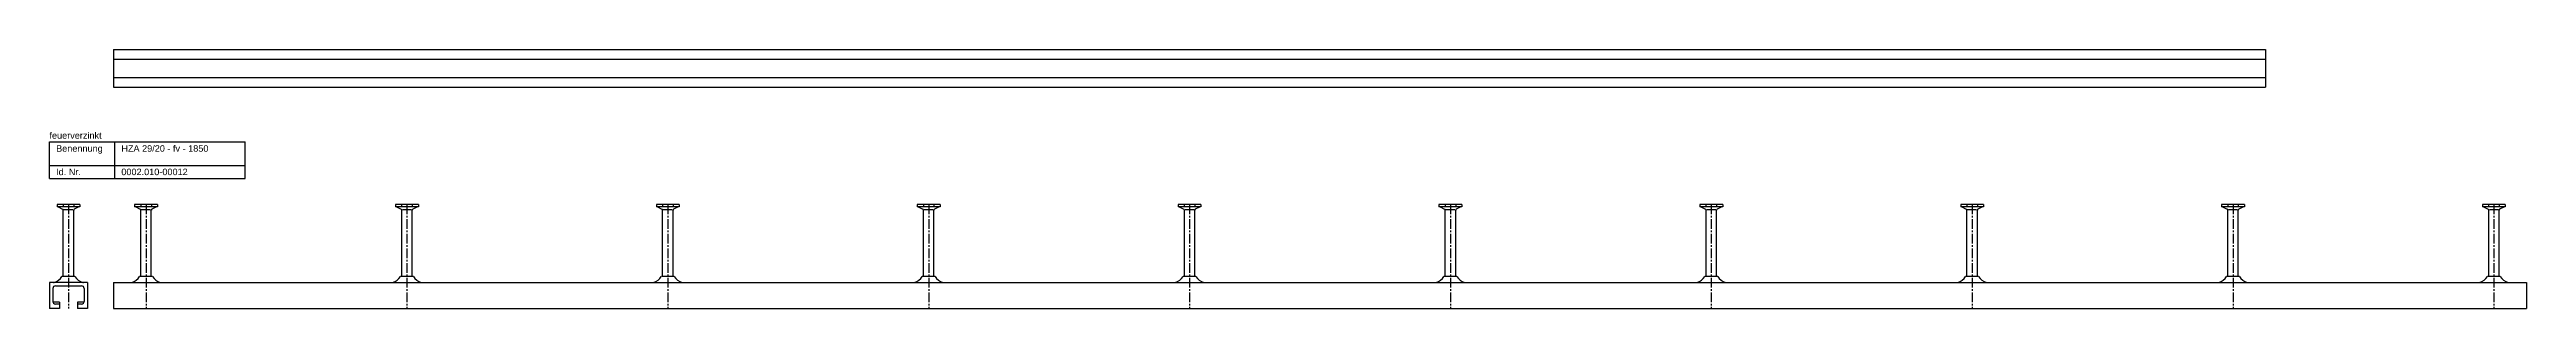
# Model space of a CAD drawing. Header units: millimetres. Extents: x -218 to 5901, y -4888 to 2743.
# Drawn here: x -218 to 1681, y -240 to -41 of the extents above; entities that cross this region are included whole.
import ezdxf

# ---------------------------------------------------------------- set-up
doc = ezdxf.new("R2010")
doc.units = ezdxf.units.MM
doc.header["$LTSCALE"] = 10
doc.linetypes.add('MITTE2', pattern=[1.125, 0.75, -0.125, 0.125, -0.125])
doc.layers.add('HALFEN', color=2, linetype='CONTINUOUS')
doc.styles.add('ARIAL50', font='arial.ttf', dxfattribs={"height": 5})

msp = doc.modelspace()

# ---------------------------------------------------------------- linework, layer by layer
at = {"layer": 'HALFEN'}
for p, q in [((-168.7, -40.8), (1481.3, -40.8)), ((-168.7, -40.8), (-168.7, -69.8)), ((-168.7, -48.3), (1481.3, -48.3)), ((1481.3, -40.8), (1481.3, -69.8)), ((-168.7, -62.3), (1481.3, -62.3)), ((-168.7, -69.8), (1481.3, -69.8)), ((-217.8, -111.8), (-67.7, -111.8)), ((-217.8, -139.8), (-217.8, -111.8)), ((-167.7, -139.8), (-167.7, -111.8)), ((-67.7, -139.8), (-67.7, -111.8)), ((-217.8, -129.8), (-67.7, -129.8)), ((-217.8, -139.8), (-67.7, -139.8)), ((-194.5, -159.8), (-212, -159.8)), ((-212, -159.8), (-212, -161.7)), ((-194.5, -161.7), (-212, -161.7)), ((-211.2, -161.7), (-207.7, -163.5)), ((-207.3, -159.8), (-207.3, -161.4)), ((-207.2, -215.1), (-207.2, -164.2)), ((-206.7, -163.8), (-199.8, -163.8)), ((-199.2, -159.8), (-199.2, -161.4)), ((-199.2, -215.1), (-199.2, -164.2)), ((-195.2, -161.7), (-198.8, -163.5)), ((-194.5, -159.8), (-194.5, -161.7)), ((-135, -159.8), (-152.5, -159.8)), ((-152.5, -159.8), (-152.5, -161.7)), ((-135, -161.7), (-152.5, -161.7)), ((-151.7, -161.7), (-148.2, -163.5)), ((-147.8, -159.8), (-147.8, -161.4)), ((-147.7, -215.1), (-147.7, -164.2)), ((-147.2, -163.8), (-140.3, -163.8)), ((-139.7, -159.8), (-139.7, -161.4)), ((-139.8, -215.1), (-139.8, -164.2)), ((-135.7, -161.7), (-139.3, -163.5)), ((-135, -159.8), (-135, -161.7)), ((65, -159.8), (47.5, -159.8)), ((47.5, -159.8), (47.5, -161.7)), ((65, -161.7), (47.5, -161.7)), ((48.3, -161.7), (51.8, -163.5)), ((52.2, -159.8), (52.2, -161.4)), ((52.3, -215.1), (52.3, -164.2)), ((52.8, -163.8), (59.7, -163.8)), ((60.3, -159.8), (60.3, -161.4)), ((60.3, -215.1), (60.3, -164.2)), ((64.3, -161.7), (60.7, -163.5)), ((65, -159.8), (65, -161.7)), ((265, -159.8), (247.5, -159.8)), ((247.5, -159.8), (247.5, -161.7)), ((265, -161.7), (247.5, -161.7)), ((248.3, -161.7), (251.8, -163.5)), ((252.2, -159.8), (252.2, -161.4)), ((252.3, -215.1), (252.3, -164.2)), ((252.8, -163.8), (259.7, -163.8)), ((260.3, -159.8), (260.3, -161.4)), ((260.3, -215.1), (260.3, -164.2)), ((264.3, -161.7), (260.7, -163.5)), ((265, -159.8), (265, -161.7)), ((465, -159.8), (447.5, -159.8)), ((447.5, -159.8), (447.5, -161.7)), ((465, -161.7), (447.5, -161.7)), ((448.3, -161.7), (451.8, -163.5)), ((452.2, -159.8), (452.2, -161.4)), ((452.3, -215.1), (452.3, -164.2)), ((452.8, -163.8), (459.7, -163.8)), ((460.3, -159.8), (460.3, -161.4)), ((460.3, -215.1), (460.3, -164.2)), ((464.3, -161.7), (460.7, -163.5)), ((465, -159.8), (465, -161.7)), ((665, -159.8), (647.5, -159.8)), ((647.5, -159.8), (647.5, -161.7)), ((665, -161.7), (647.5, -161.7)), ((648.3, -161.7), (651.8, -163.5)), ((652.2, -159.8), (652.2, -161.4)), ((652.3, -215.1), (652.3, -164.2)), ((652.8, -163.8), (659.7, -163.8)), ((660.3, -159.8), (660.3, -161.4)), ((660.3, -215.1), (660.3, -164.2)), ((664.3, -161.7), (660.7, -163.5)), ((665, -159.8), (665, -161.7)), ((865, -159.8), (847.5, -159.8)), ((847.5, -159.8), (847.5, -161.7)), ((865, -161.7), (847.5, -161.7)), ((848.3, -161.7), (851.8, -163.5)), ((852.2, -159.8), (852.2, -161.4)), ((852.3, -215.1), (852.3, -164.2)), ((852.8, -163.8), (859.7, -163.8)), ((860.3, -159.8), (860.3, -161.4)), ((860.3, -215.1), (860.3, -164.2)), ((864.3, -161.7), (860.7, -163.5)), ((865, -159.8), (865, -161.7)), ((1065, -159.8), (1047.5, -159.8)), ((1047.5, -159.8), (1047.5, -161.7)), ((1065, -161.7), (1047.5, -161.7)), ((1048.3, -161.7), (1051.8, -163.5)), ((1052.2, -159.8), (1052.2, -161.4)), ((1052.3, -215.1), (1052.3, -164.2)), ((1052.8, -163.8), (1059.7, -163.8)), ((1060.3, -159.8), (1060.3, -161.4)), ((1060.3, -215.1), (1060.3, -164.2)), ((1064.3, -161.7), (1060.7, -163.5)), ((1065, -159.8), (1065, -161.7)), ((1265, -159.8), (1247.5, -159.8)), ((1247.5, -159.8), (1247.5, -161.7)), ((1265, -161.7), (1247.5, -161.7)), ((1248.3, -161.7), (1251.8, -163.5)), ((1252.2, -159.8), (1252.2, -161.4)), ((1252.3, -215.1), (1252.3, -164.2)), ((1252.8, -163.8), (1259.7, -163.8)), ((1260.3, -159.8), (1260.3, -161.4)), ((1260.3, -215.1), (1260.3, -164.2)), ((1264.3, -161.7), (1260.7, -163.5)), ((1265, -159.8), (1265, -161.7)), ((1447.5, -159.8), (1447.5, -161.7)), ((1465, -159.8), (1447.5, -159.8)), ((1465, -161.7), (1447.5, -161.7)), ((1448.3, -161.7), (1451.8, -163.5)), ((1452.2, -159.8), (1452.2, -161.4)), ((1452.3, -215.1), (1452.3, -164.2)), ((1452.8, -163.8), (1459.7, -163.8)), ((1460.3, -159.8), (1460.3, -161.4)), ((1460.3, -215.1), (1460.3, -164.2)), ((1464.3, -161.7), (1460.7, -163.5)), ((1465, -159.8), (1465, -161.7)), ((1665, -159.8), (1647.5, -159.8)), ((1647.5, -159.8), (1647.5, -161.7)), ((1665, -161.7), (1647.5, -161.7)), ((1648.3, -161.7), (1651.8, -163.5)), ((1652.2, -159.8), (1652.2, -161.4)), ((1652.3, -215.1), (1652.3, -164.2)), ((1652.8, -163.8), (1659.7, -163.8)), ((1660.3, -159.8), (1660.3, -161.4)), ((1660.3, -215.1), (1660.3, -164.2)), ((1664.3, -161.7), (1660.7, -163.5)), ((1665, -159.8), (1665, -161.7)), ((-188.7, -219.8), (-217.8, -219.8)), ((-217.8, -219.8), (-217.8, -239.8)), ((-215.2, -224.3), (-215.2, -234.3)), ((-213.2, -222.3), (-193.2, -222.3)), ((-198.3, -215.1), (-208.2, -215.1)), ((-191.2, -224.3), (-191.2, -234.3)), ((-188.7, -219.8), (-188.7, -239.8)), ((-168.7, -219.8), (1681.3, -219.8)), ((-168.7, -219.8), (-168.7, -239.8)), ((-138.8, -215.1), (-148.7, -215.1)), ((61.2, -215.1), (51.3, -215.1)), ((261.2, -215.1), (251.3, -215.1)), ((461.2, -215.1), (451.3, -215.1)), ((661.2, -215.1), (651.3, -215.1)), ((861.2, -215.1), (851.3, -215.1)), ((1061.2, -215.1), (1051.3, -215.1)), ((1261.2, -215.1), (1251.3, -215.1)), ((1461.2, -215.1), (1451.3, -215.1)), ((1661.2, -215.1), (1651.3, -215.1)), ((1681.3, -219.8), (1681.3, -239.8)), ((-210.2, -239.8), (-217.8, -239.8)), ((-210.2, -234.8), (-215.2, -234.8)), ((-210.2, -236.3), (-213.2, -236.3)), ((-210.2, -234.8), (-210.2, -239.8)), ((-196.2, -234.8), (-196.2, -239.8)), ((-191.3, -234.8), (-196.2, -234.8)), ((-193.2, -236.3), (-196.2, -236.3)), ((-188.7, -239.8), (-196.2, -239.8)), ((-168.7, -239.8), (1681.3, -239.8))]:
    msp.add_line(p, q, dxfattribs=at)
at = {"layer": 'HALFEN', "color": 1, "linetype": 'MITTE2'}
for p, q in [((-203.2, -159.8), (-203.2, -239.8)), ((-143.7, -159.8), (-143.7, -239.8)), ((56.3, -159.8), (56.3, -239.8)), ((256.3, -159.8), (256.3, -239.8)), ((456.3, -159.8), (456.3, -239.8)), ((656.3, -159.8), (656.3, -239.8)), ((856.3, -159.8), (856.3, -239.8)), ((1056.3, -159.8), (1056.3, -239.8)), ((1256.3, -159.8), (1256.3, -239.8)), ((1456.3, -159.8), (1456.3, -239.8)), ((1656.3, -159.8), (1656.3, -239.8))]:
    msp.add_line(p, q, dxfattribs=at)
at = {"layer": 'HALFEN'}
for centre, radius, start, end in [((-208, -164.2), 0.8, 0, 62.3005), ((-198.4, -164.2), 0.8, 117.6995, 180), ((-148.5, -164.2), 0.8, 0, 62.3005), ((-138.9, -164.2), 0.8, 117.6995, 180), ((51.5, -164.2), 0.8, 0, 62.3005), ((61.1, -164.2), 0.8, 117.6995, 180), ((251.5, -164.2), 0.8, 0, 62.3005), ((261.1, -164.2), 0.8, 117.6995, 180), ((451.5, -164.2), 0.8, 0, 62.3005), ((461.1, -164.2), 0.8, 117.6995, 180), ((651.5, -164.2), 0.8, 0, 62.3005), ((661.1, -164.2), 0.8, 117.6995, 180), ((851.5, -164.2), 0.8, 0, 62.3005), ((861.1, -164.2), 0.8, 117.6995, 180), ((1051.5, -164.2), 0.8, 0, 62.3005), ((1061.1, -164.2), 0.8, 117.6995, 180), ((1251.5, -164.2), 0.8, 0, 62.3005), ((1261.1, -164.2), 0.8, 117.6995, 180), ((1451.5, -164.2), 0.8, 0, 62.3005), ((1461.1, -164.2), 0.8, 117.6995, 180), ((1651.5, -164.2), 0.8, 0, 62.3005), ((1661.1, -164.2), 0.8, 117.6995, 180), ((-213.2, -224.3), 2, 90, 180), ((-214.8, -217.8), 2, 270, 285.1143), ((-216.8, -210), 10, 285.1143, 329.2679), ((-189.7, -210), 10, 210.7321, 254.8857), ((-193.2, -224.3), 2, 0, 90), ((-191.7, -217.8), 2, 254.8857, 270), ((-157.3, -210), 10, 285.1143, 329.2679), ((-130.2, -210), 10, 210.7321, 254.8857), ((42.7, -210), 10, 285.1143, 329.2679), ((69.8, -210), 10, 210.7321, 254.8857), ((242.7, -210), 10, 285.1143, 329.2679), ((269.8, -210), 10, 210.7321, 254.8857), ((442.7, -210), 10, 285.1143, 329.2679), ((469.8, -210), 10, 210.7321, 254.8857), ((642.7, -210), 10, 285.1143, 329.2679), ((669.8, -210), 10, 210.7321, 254.8857), ((842.7, -210), 10, 285.1143, 329.2679), ((869.8, -210), 10, 210.7321, 254.8857), ((1042.7, -210), 10, 285.1143, 329.2679), ((1069.8, -210), 10, 210.7321, 254.8857), ((1242.7, -210), 10, 285.1143, 329.2679), ((1269.8, -210), 10, 210.7321, 254.8857), ((1442.7, -210), 10, 285.1143, 329.2679), ((1469.8, -210), 10, 210.7321, 254.8857), ((1642.7, -210), 10, 285.1143, 329.2679), ((1669.8, -210), 10, 210.7321, 254.8857), ((-213.2, -234.3), 2, 180, 270), ((-193.2, -234.3), 2, 270, 0)]:
    msp.add_arc(centre, radius, start, end, dxfattribs=at)

# ---------------------------------------------------------------- texts
at = {"layer": 'HALFEN', "style": 'ARIAL50'}
for s, p in [('feuerverzinkt', (-217.8, -109.3)), ('Benennung', (-212.7, -119.3)), ('Id. Nr.', (-212.7, -137.3)), ('0002.010-00012', (-162.7, -137.3)), ('HZA 29/20 - fv - 1850', (-162.7, -119.3))]:
    msp.add_text(s, height=5, dxfattribs=at).set_placement(p)

doc.saveas('drawing.dxf')
